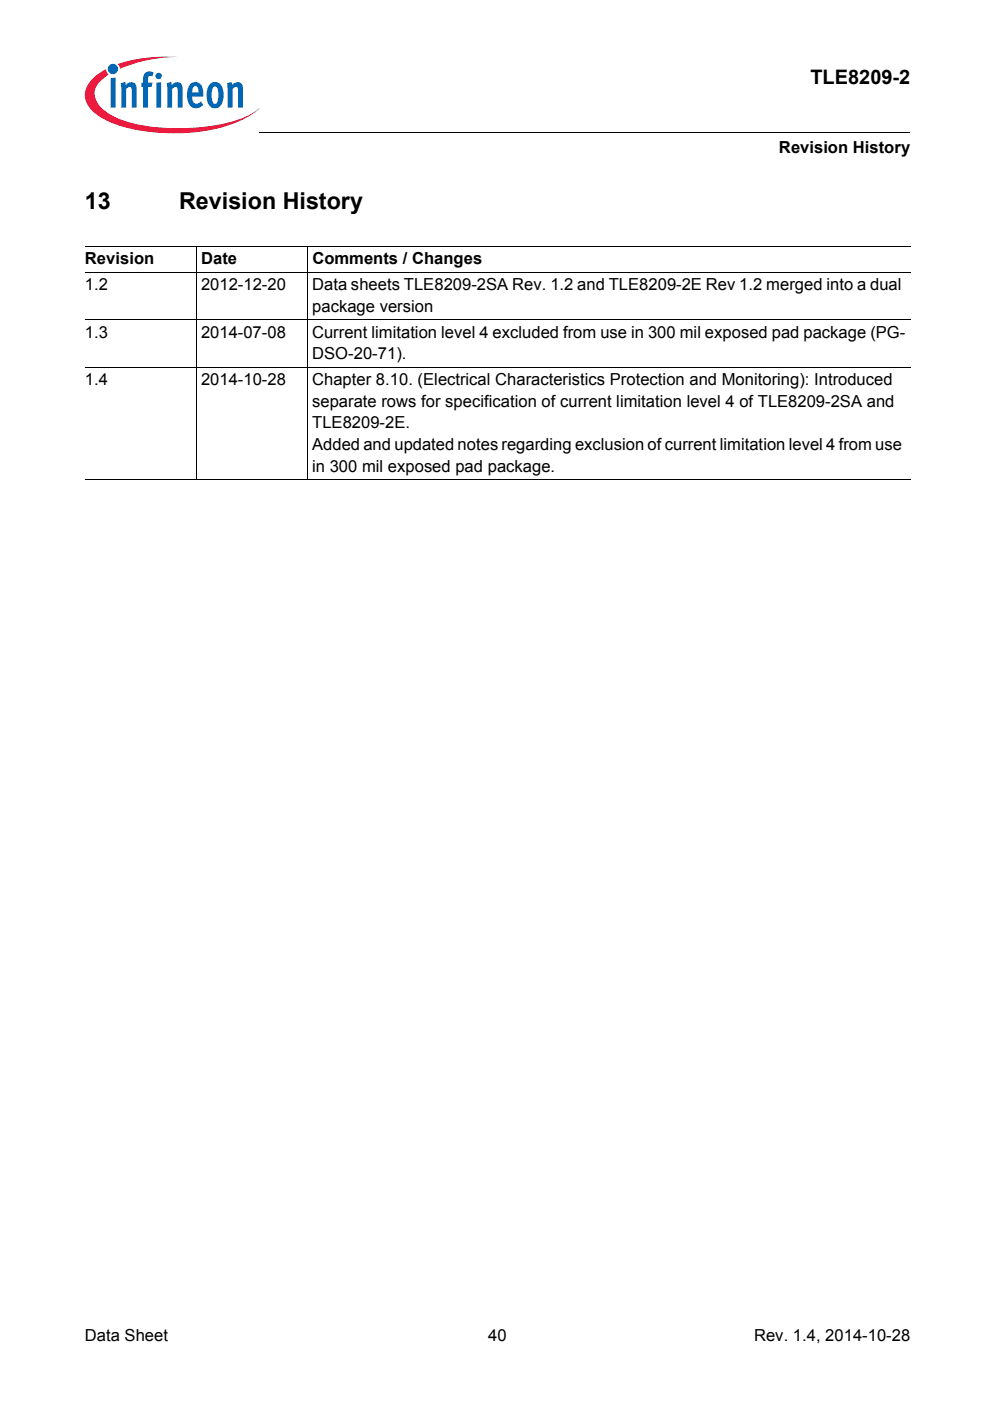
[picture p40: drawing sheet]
<svg xmlns="http://www.w3.org/2000/svg" width="210mm" height="297mm" viewBox="0 0 210 297" stroke-linecap="round" stroke-linejoin="round" font-family="sans-serif">
<defs><g id="words">
<g font-size="4.9">
<text x="18" y="44.3">13</text>
<text x="38" y="44.3">Revision History</text>
</g>
<text font-size="4.2" x="171.8" y="17.8">TLE8209-2</text>
<g font-size="3.5">
<text x="165.2" y="32.5">Revision History</text>
<text x="18" y="56.1">Revision</text>
<text x="42.6" y="56.1">Date</text>
<text x="66.2" y="56.1">Comments / Changes</text>
<text x="18" y="61.5">1.2</text>
<text x="42.6" y="61.5">2012-12-20</text>
<text x="66.2" y="61.5">Data sheets TLE8209-2SA Rev. 1.2 and TLE8209-2E Rev 1.2 merged into a dual</text>
<text x="18" y="71.6">1.3</text>
<text x="42.6" y="71.6">2014-07-08</text>
<text x="66.2" y="71.6">Current limitation level 4 excluded from use in 300 mil exposed pad package (PG-</text>
<text x="66.2" y="66.1">package version</text>
<text x="66.2" y="76.2">DSO-20-71).</text>
<text x="18" y="81.6">1.4</text>
<text x="42.6" y="81.6">2014-10-28</text>
<text x="66.2" y="81.6">Chapter 8.10. (Electrical Characteristics Protection and Monitoring): Introduced</text>
<text x="66.2" y="86.2">separate rows for specification of current limitation level 4 of TLE8209-2SA and</text>
<text x="66.2" y="90.8">TLE8209-2E.</text>
<text x="66.2" y="95.4">Added and updated notes regarding exclusion of current limitation level 4 from use</text>
<text x="66.2" y="100">in 300 mil exposed pad package.</text>
<text x="18" y="284.4">Data Sheet</text>
<text x="103.5" y="284.4">40</text>
<text x="159.9" y="284.4">Rev. 1.4, 2014-10-28</text>
</g>
</g></defs>
<circle cx="24" cy="14.6" r="1.09" fill="#0166b3"/>
<g fill="#ed1a40">
<path d="M25 13.6l.8-.3a32.5 32.5 0 0 1 12-1.2 31.8 31.8 0 0 0-11.7 2.2l-.7 .3z"/>
<path d="M19.4 16.9a11.2 11.2 0 0 1 3.1-2.2l.1 .6 .5 .5a5 5 0 0 0-3 4.3 6 6 0 0 0 3.4 4.2 31.6 31.6 0 0 0 15.9 2.9 31.7 31.7 0 0 0 14-3.1l1.6-1.2a17.5 17.5 0 0 1-8.9 4.4 41.1 41.1 0 0 1-22.7-1.4 9.4 9.4 0 0 1-5.1-4.1 4.3 4.3 0 0 1 1.1-4.9z"/>
</g>
<g fill="#0166b3">
<path d="M23.5 16.6l1-.2v6.4h-1z"/>
<path d="M25.6 17.6l.9-.2 .2 .6a1.22 1.22 0 0 1 1.4-.6 1.22 1.22 0 0 1 .9 1.4v4h-1.1v-4.1a.42 .42 0 0 0-.6-.2l-.6 .4v3.9h-1z"/>
<path d="M30.8 15.4l.8-.3 .8 .2 .2 .1-.3 .8-.2-.1a.47 .47 0 0 0-.7 .3v1.1h.9l-.1 .9h-.8v4.4h-1.1v-4.4h-.3v-.9h.3v-.7a1.77 1.77 0 0 1 .5-1.4z"/>
<path d="M35.3 17.6l1-.2 .1 .6a1.22 1.22 0 0 1 1.5-.6 1.22 1.22 0 0 1 .8 1.4v4h-1l-.1-4.1a.42 .42 0 0 0-.6-.2l-.5 .4v3.9h-1z"/>
<path d="M48.1 17.6l1-.2 .1 .6a1.22 1.22 0 0 1 1.5-.6 1.22 1.22 0 0 1 .8 1.4v4h-1l-.1-4.1a.41 .41 0 0 0-.6-.2l-.5 .4v3.9h-1z"/>
<path d="M33 16.1a.68 .68 0 0 1 1.3 0 .68 .68 0 0 1-1.3 0zM33.1 17.6l1.1-.2v5.4h-1.1z"/>
<path d="M40.4 17.8a1.59 1.59 0 0 1 1.8-.2 1.59 1.59 0 0 1 .8 1.5l.1 1.4h-2.3a1.09 1.09 0 0 0 .2 1.1 1.09 1.09 0 0 0 1.2 .3l.4-.4 .4 .7a1.88 1.88 0 0 1-2.1 .6 1.88 1.88 0 0 1-1.2-1.9v-1.7l.3-.8zM41 18.5l-.2 1.1h1.3l-.1-.7a.58 .58 0 0 0-.3-.6 .58 .58 0 0 0-.7 .2z"/>
<path d="M44.6 17.7a1.76 1.76 0 0 1 2 0 1.76 1.76 0 0 1 .8 1.7v1.3a1.96 1.96 0 0 1-2.4 2.2 2.94 2.94 0 0 1-1.2-3.3 2.79 2.79 0 0 1 .8-1.9zM45.2 18.5a4.3 4.3 0 0 0 .1 3.4l.3 .1a1.54 1.54 0 0 0 .7-1.9v-.4a1.19 1.19 0 0 0-.7-1.4z"/>
</g>
<path d="M55 28v.1z" fill="#000"/>
<path d="M55 28h137.9" fill="none" stroke="#000" stroke-width=".21"/>
<path d="M18 29h46v5h-46z" fill="#fff"/>
<path d="M18 52.3h175M18 57.8h175M41.6 52.2v49.5M65.1 52.2v49.5M18 67.8h175M18 77.9h175M18 101.7h175" fill="none" stroke="#000" stroke-width=".21"/>
<use href="#words"/>
</svg>
